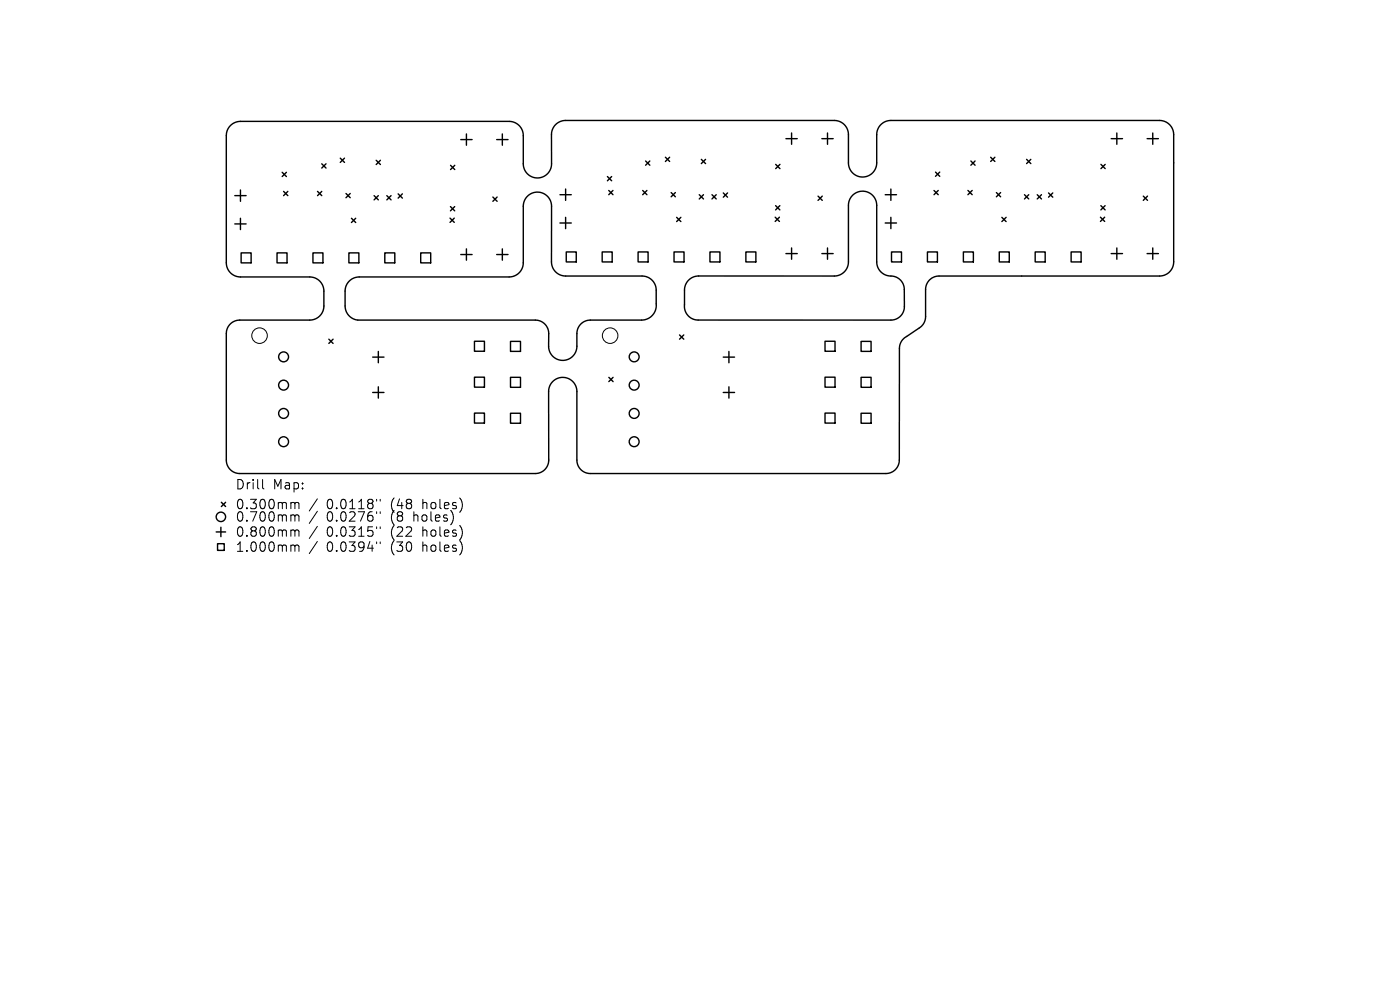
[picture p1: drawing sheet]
<svg xmlns="http://www.w3.org/2000/svg" width="297mm" height="210mm" viewBox="0 0 297 210" stroke-linecap="round" stroke-linejoin="round" font-family="sans-serif">
<defs><g id="words">
<g font-size="2.8">
<text x="49.9" y="104.1">Drill</text>
<text x="57.9" y="104.1">Map:</text>
<text x="49.9" y="108.3">0.300mm</text>
<text x="49.9" y="110.9">0.700mm</text>
<text x="69.3" y="108.3">0.0118&quot;</text>
<text x="69.3" y="110.9">0.0276&quot;</text>
<text x="83" y="108.3">(48</text>
<text x="83" y="110.9">(8</text>
<text x="88" y="110.9">holes)</text>
<text x="89.9" y="108.3">holes)</text>
<text x="49.9" y="114.1">0.800mm</text>
<text x="49.9" y="117.3">1.000mm</text>
<text x="69.3" y="114.1">0.0315&quot;</text>
<text x="69.3" y="117.3">0.0394&quot;</text>
<text x="83" y="114.1">(22</text>
<text x="83" y="117.3">(30</text>
<text x="89.9" y="114.1">holes)</text>
<text x="89.9" y="117.3">holes)</text>
</g>
</g></defs>
<g fill="none" stroke="#000" stroke-width=".3">
<path d="M48.9 26.6a3 3 0 0 1 2.1-.8h57.3a3 3 0 0 1 2.7 3v6.2a3 3 0 0 0 3.1 2.7 3 3 0 0 0 2.9-2.9v-6.5a3 3 0 0 1 3-2.7h57.3a3 3 0 0 1 2.7 3v6.2a3 3 0 0 0 3.1 2.8 3 3 0 0 0 2.9-3v-6.3a3 3 0 0 1 3-2.7h57.3a3 3 0 0 1 2.7 3v27.2a3 3 0 0 1-3 2.8h-47a2.85 2.85 0 0 0-2.6 2.8v5.9a2.85 2.85 0 0 1-1.4 2.3l-2.9 1.9a2.85 2.85 0 0 0-1.3 2.4v23.9a2.85 2.85 0 0 1-2.9 2.7l-62.9-.1a2.85 2.85 0 0 1-2.6-2.8v-14.8a3 3 0 0 0-3.1-2.7 3 3 0 0 0-2.9 3v14.7a2.85 2.85 0 0 1-2.8 2.7l-63-.1a2.85 2.85 0 0 1-2.6-2.8v-27.1a2.85 2.85 0 0 1 2.9-2.6h15.1a3 3 0 0 0 2.7-3v-3.4a3 3 0 0 0-3-2.7l-15-.1a3 3 0 0 1-2.7-2.9v-27.3a3 3 0 0 1 .9-1.9zM59.9 36.6l.9 .9M60.8 36.6l-.9 .9M68.3 34.8l.9 .9M69.2 34.8l-.9 .9M72.2 33.6l.9 .9M73.1 33.6l-.9 .9M79.8 34l.9 .9M80.7 34l-.9 .9M95.6 35.1l.9 .9M96.5 35.1l-.9 .9M97.8 29.6h2.4"/>
<path d="M99 28.4v2.4M105.4 29.6h2.4M106.6 28.4v2.4M128.9 37.5l.9 .9M129.8 37.5l-.9 .9M137 34.2l.9 .9M137.9 34.2l-.9 .9M141.2 33.4l.9 .9M142.1 33.4l-.9 .9M148.8 33.8l.9 .9M149.7 33.8l-.9 .9M164.6 34.9l.9 .9"/>
<path d="M165.5 34.9l-.9 .9M166.7 29.4h2.4M167.9 28.2v2.4M174.4 29.4h2.4M175.6 28.2v2.4M198.5 36.5l.9 .9M199.4 36.5l-.9 .9M206 34.2l.9 .9M206.9 34.2l-.9 .9M210.2 33.4l.9 .9M211.1 33.4l-.9 .9M217.8 33.8l.9 .9"/>
<path d="M218.7 33.8l-.9 .9M233.6 34.9l.9 .9M234.5 34.9l-.9 .9M235.7 29.4h2.4M236.9 28.2v2.4M243.4 29.4h2.4M244.6 28.2v2.4M49.8 41.5h2.4M49.8 47.5h2.4M51 40.3v2.4M51 46.3v2.4M51.2 53.6h2.1v2.2h-2.1z"/>
<path d="M58.8 53.6h2.1v2.2h-2.1zM60.2 40.6l.9 .9M61.1 40.6l-.9 .9M66.4 53.6h2.1v2.2h-2.1zM67.4 40.6l.9 .9M68.3 40.6l-.9 .9M73.4 41l.9 .9M74 53.6h2.1v2.2h-2.1zM74.1 59.6a3 3 0 0 1 2.1-.8h31.8a3 3 0 0 0 3-3v-12a3 3 0 0 1 3-3 3 3 0 0 1 3 3v11.8a3 3 0 0 0 3 3h16.2a3 3 0 0 1 3 3v2.8a3.1 3.1 0 0 1-3.1 3.5h-10.9a2.85 2.85 0 0 0-2.8 2.9v2.7a3 3 0 0 1-3 3 3 3 0 0 1-3-3v-2.7a2.85 2.85 0 0 0-2.8-2.9h-37.7a3 3 0 0 1-2.7-3v-3.1a3 3 0 0 1 .9-2.2zM74.3 41l-.9 .9M74.6 46.3l.9 .9M75.5 46.3l-.9 .9"/>
<path d="M79.4 41.5l.9 .9M80.3 41.5l-.9 .9M81.6 53.6h2.2v2.2h-2.2zM82.1 41.5l.9 .9M83 41.5l-.9 .9M84.5 41.1l.9 .9M85.4 41.1l-.9 .9M89.3 53.6h2.1v2.2h-2.1zM95.5 46.3l.9 .9M95.6 43.8l.9 .9M96.4 46.3l-.9 .9M96.5 43.8l-.9 .9"/>
<path d="M97.8 54h2.4M99 52.8v2.4M104.6 41.8l.9 .9M105.4 54h2.4M105.5 41.8l-.9 .9M106.6 52.8v2.4M118.8 41.3h2.4M118.8 47.3h2.4M120 40.1v2.4M120 46.1v2.4M120.1 53.4h2.2v2.2h-2.2zM127.8 53.4h2.1v2.2h-2.1z"/>
<path d="M129.1 40.4l.9 .9M130 40.4l-.9 .9M135.4 53.4h2.1v2.2h-2.1zM136.3 40.4l.9 .9M137.2 40.4l-.9 .9M142.4 40.8l.9 .9M143 53.4h2.1v2.2h-2.1zM143.3 40.8l-.9 .9M143.5 46.1l.9 .9M144.4 46.1l-.9 .9M146.1 59.4a3 3 0 0 1 2.1-.9l28.8 .1a3 3 0 0 0 3-3v-12a3 3 0 0 1 3-3 3 3 0 0 1 3 3v12a3.1 3.1 0 0 0 3.5 3 2.85 2.85 0 0 1 2.3 2.8l.1 3.7a2.85 2.85 0 0 1-2.9 2.8h-40.9a2.91 2.91 0 0 1-2.9-3.2v-3.2a3 3 0 0 1 .9-2.1zM148.3 41.3l.9 .9"/>
<path d="M149.2 41.3l-.9 .9M150.6 53.4h2.1v2.2h-2.1zM151 41.3l.9 .9M151.9 41.3l-.9 .9M153.4 40.9l.9 .9M154.3 40.9l-.9 .9M158.2 53.4h2.2v2.2h-2.2zM164.5 46.1l.9 .9M164.5 43.6l.9 .9M165.4 46.1l-.9 .9M165.4 43.6l-.9 .9M166.7 53.8h2.4"/>
<path d="M167.9 52.6v2.4M173.5 41.6l.9 .9M174.4 53.8h2.4M174.4 41.6l-.9 .9M175.6 52.6v2.4M187.8 41.3h2.4M187.8 47.3h2.4M189 40.1v2.4M189 46.1v2.4M189.1 53.4h2.2v2.2h-2.2zM196.8 53.4h2.1v2.2h-2.1zM198.1 40.4l.9 .9"/>
<path d="M199 40.4l-.9 .9M204.4 53.4h2.1v2.2h-2.1zM205.3 40.4l.9 .9M206.2 40.4l-.9 .9M211.4 40.8l.9 .9M212 53.4h2.1v2.2h-2.1zM212.3 40.8l-.9 .9M212.5 46.1l.9 .9M213.4 46.1l-.9 .9M217.3 41.3l.9 .9M218.2 41.3l-.9 .9M219.6 53.4h2.1v2.2h-2.1z"/>
<path d="M220 41.3l.9 .9M220.9 41.3l-.9 .9M222.4 40.9l.9 .9M223.3 40.9l-.9 .9M227.2 53.4h2.2v2.2h-2.2zM233.5 46.1l.9 .9M233.5 43.6l.9 .9M234.4 46.1l-.9 .9M234.4 43.6l-.9 .9M235.7 53.8h2.4M236.9 52.6v2.4M242.5 41.6l.9 .9"/>
<path d="M243.4 53.8h2.4M243.4 41.6l-.9 .9M244.6 52.6v2.4M69.8 72l.9 .9M70.7 72l-.9 .9M79.1 75.8h2.4M80.3 74.6v2.4M100.7 72.4h2.1v2.1h-2.1zM108.3 72.4h2.1v2.1h-2.1zM144.2 71.1l.9 .9M145.1 71.1l-.9 .9M153.4 75.8h2.4"/>
<path d="M154.6 74.6v2.4M175 72.4h2.1v2.1h-2.1zM182.7 72.4h2.1v2.1h-2.1zM79.1 83.3h2.4M80.3 82.1v2.4M100.7 80h2.1v2.1h-2.1zM100.7 87.6h2.1v2.2h-2.1zM108.3 80h2.1v2.2h-2.1zM108.3 87.7h2.1v2.1h-2.1zM129.2 80.1l.9 .9M130.1 80.1l-.9 .9M153.4 83.3h2.4"/>
<path d="M154.6 82.1v2.4M175 80h2.1v2.1h-2.1zM175 87.6h2.1v2.2h-2.1zM182.7 80h2.1v2.2h-2.1zM182.7 87.7h2.1v2.1h-2.1zM45.9 112.8h2M46.2 115.3h1.4v1.4h-1.4zM46.9 111.8v2M47 106.6l.9 .9M47.9 106.6l-.9 .9"/>
<circle cx="60.2" cy="75.7" r="1.05"/>
<circle cx="134.5" cy="75.7" r="1.05"/>
<circle cx="60.2" cy="81.7" r="1.05"/>
<circle cx="60.2" cy="87.7" r="1.05"/>
<circle cx="60.2" cy="93.7" r="1.05"/>
<circle cx="134.5" cy="81.7" r="1.05"/>
<circle cx="134.5" cy="87.7" r="1.05"/>
<circle cx="134.5" cy="93.7" r="1.05"/>
<circle cx="46.9" cy="109.6" r="1"/>
</g>
<g fill="none" stroke="#000" stroke-width=".21">
<path d="M55.7 101.7v1.7l.3 .3M62 106.6h.3l.3 .3M62 109.2h.3l.3 .3M62 112.4h.3l.3 .3M62 115.6h.3l.3 .3M62.6 106.9l.2-.3 .5 .1 .1 1.2M62.6 106.9v1M62.6 109.5v1.1M62.6 112.7v1.1M62.6 115.9v1.1M62.6 109.5l.2-.3 .5 .1 .1 1.3M62.6 112.7l.2-.3 .5 .1 .1 1.3"/>
<path d="M62.6 115.9l.2-.3 .5 .1 .1 1.3M67.3 105.8l-1.7 2.6M67.3 108.5l-1.7 2.5M67.3 111.7l-1.7 2.5M67.3 114.9l-1.7 2.5M79.9 105.9v.4M79.9 108.6v.3M79.9 111.8v.3M79.9 115v.3M80.7 105.9v.4M80.7 108.6v.3M80.7 111.8v.3"/>
<path d="M80.7 115v.3"/>
<circle cx="55.1" cy="71.2" r="1.65"/>
<circle cx="129.4" cy="71.2" r="1.65"/>
</g>
<use href="#words"/>
</svg>
